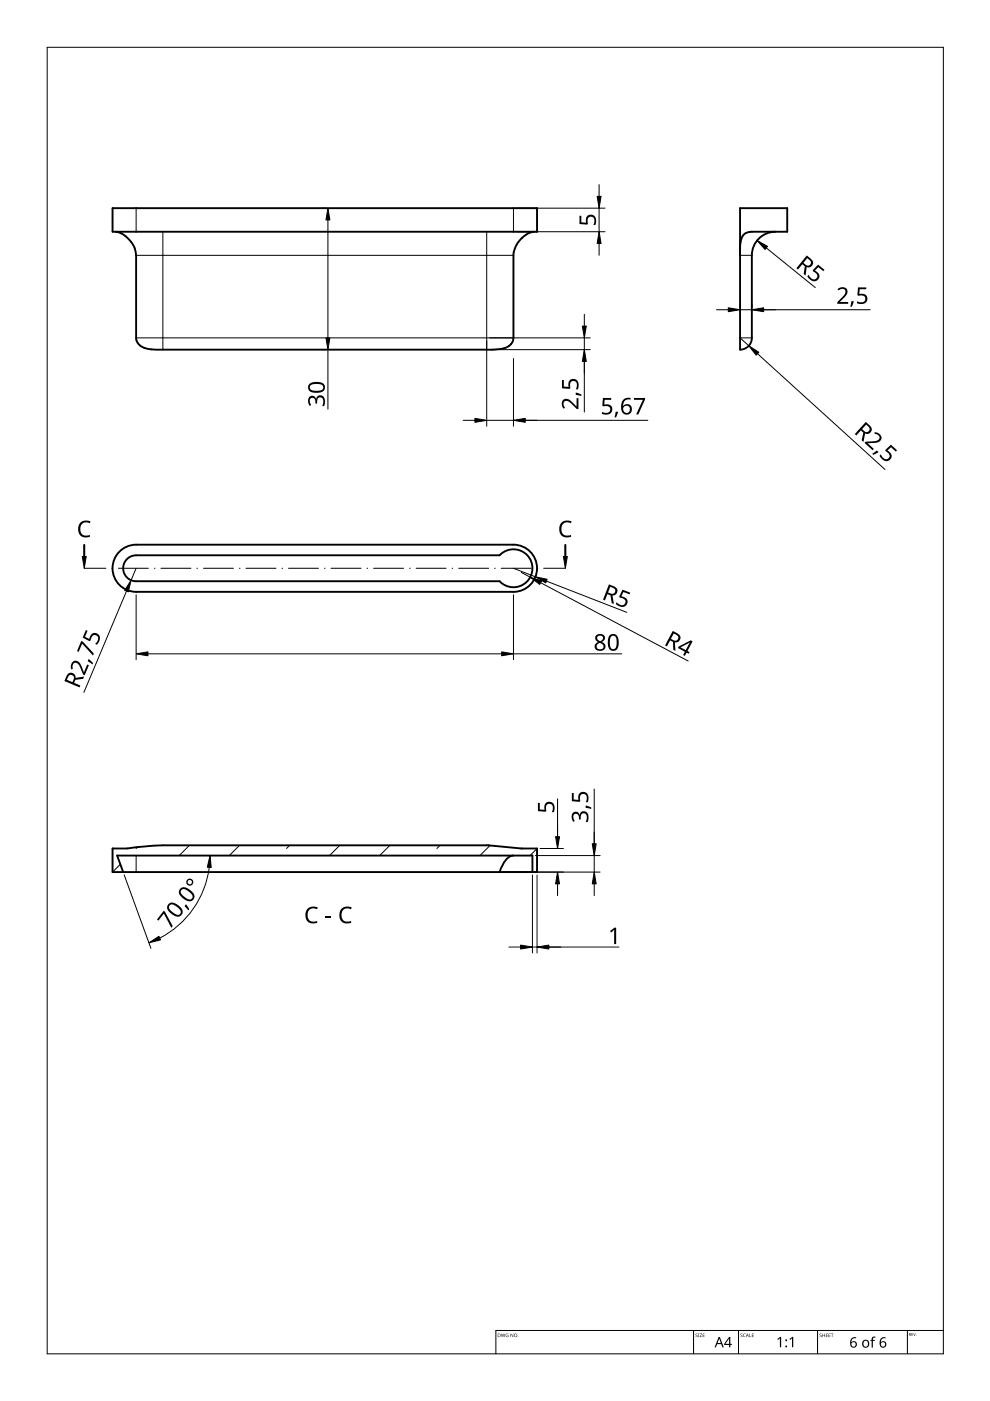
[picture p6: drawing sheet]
<svg xmlns="http://www.w3.org/2000/svg" width="210mm" height="297mm" viewBox="0 0 210 297" stroke-linecap="round" stroke-linejoin="round" font-family="sans-serif">
<path d="M23.9 44.1h90v5h-90zM113.2 49.1a5.6 5.6 0 0 0-4.3 5v17.5a2.72 2.72 0 0 1-3 2.4l-2.2 .1h-70.2a5.2 5.2 0 0 1-4.1-1.2l-.4-.6-.1-.7v-17.5a5.7 5.7 0 0 0-4.4-5M164.4 49.1a5 5 0 0 0-5 5v17.5a2.5 2.5 0 0 1-2.5 2.5v-30h10v5h-7.4a2.29 2.29 0 0 0-2.5 2.6l-.1 2.4M25 117.3a5 5 0 0 1 3.9-1.8h80a5 5 0 0 1 5 5 5 5 0 0 1-5 5h-80a5 5 0 0 1-4.6-2.9 5 5 0 0 1 .7-5.3zM26.7 118.8a2.74 2.74 0 0 1 2.2-1.1h77a4 4 0 0 1 5.8-.1 4 4 0 0 1 0 5.8 4 4 0 0 1-5.8-.2h-77a2.75 2.75 0 0 1-2.5-1.5 2.75 2.75 0 0 1 .3-2.9zM23.9 179.9h3.1l3.3-.4 4.2-.3h69.1l6.9 .7h3.4v5h-90zM26.1 184.9l-1.3-3.5h88.1v3.5M108.9 181.4a3.5 3.5 0 0 0-2.6 2.6l-.4 .9" fill="none" stroke="#000" stroke-width=".4"/>
<path d="M28.9 54.1h80M28.9 44.1v5M34.5 49.1v25M103.2 49.1v25M108.9 44.1v5M156.9 54.1h2.5M28.9 71.6h80M156.9 71.6h2.5M28.9 181.4v3.5" fill="none" stroke="#000" stroke-width=".21"/>
<path d="M29.1 179.6l-.2 .3M40.2 179.2l-2.2 2.2M50.8 179.2l-2.2 2.2M61.4 179.2l-.7 .7M72 179.2l-2.1 2.2M82.7 179.2l-2.2 2.2M93.3 179.2l-.7 .7M103.9 179.3l-2.1 2.1M113.9 179.9l-1.5 1.5M25.5 183.2l-1.6 1.7" fill="none" stroke="#000" stroke-width=".21"/>
<path d="M10 10h190v277h-190z" fill="none" stroke="#000" stroke-width=".21"/>
<path d="M147.1 282.1v4.9M156.6 282.1v4.9M173.3 282.1v4.9M192.4 282.1v4.9M200 282.1h-94.9v4.9" fill="none" stroke="#000" stroke-width=".21"/>
<g fill="#000">
<path d="M106.2 282.8l.2 .6 .2-.6 .3 .6 .2-.6-.2 .7-.2-.6-.3 .6zM107.3 282.8h.5l-.4 .1-.1 .2 .3 .3h.1v-.2l-.1-.1h.2v.4l-.5-.1zM108.2 282.8l.5 .6 .1-.6v.7l-.5-.6-.1 .6zM147.5 282.8h.4l-.3 .1 .1 .2a.23 .23 0 0 1 .2 .3 .23 .23 0 0 1-.4 0 .18 .18 0 0 0 .2 .1 .18 .18 0 0 0 0-.3l-.2-.2zM148 282.8h.3v.7h-.3zM148.4 282.8h.4l-.3 .6 .4 .1h-.5l.3-.7zM149 282.8h.4h-.3v.3h.3h-.3v.3l.3 .1h-.4zM157 282.8h.4l-.3 .1 .1 .2a.23 .23 0 0 1 .2 .3 .23 .23 0 0 1-.4 0 .18 .18 0 0 0 .2 .1 .18 .18 0 0 0 .1-.3l-.3-.2zM157.6 282.8h.4a.29 .29 0 0 0-.4 .4 .29 .29 0 0 0 .5 .2h-.5zM158.9 282.8l.1 .6 .3 .1h-.4zM159.4 282.8h.4h-.3v.3h.3h-.3v.3l.3 .1h-.4zM164.8 283.9l.6-.4h.2v2.1h-.2v-1.9l-.5 .4z"/>
<path d="M167.4 283.9l.6-.4h.2v2.1h-.3v-1.9l-.4 .4zM173.8 282.8h.4l-.3 .1 .1 .2a.23 .23 0 0 1 .2 .3 .25 .25 0 0 1-.5 0 .18 .18 0 0 0 .3 .1 .18 .18 0 0 0 0-.3l-.2-.2zM174.4 282.8v.3h.4l.1-.3v.7l-.1-.4h-.4v.4zM175.1 282.8h.4h-.3v.3h.3h-.3v.3l.3 .1h-.4zM175.7 282.8h.4h-.3v.3h.3h-.3v.3l.3 .1h-.4zM176.2 282.8h.5h-.2v.7l-.1-.7zM184.9 283.5l.8-.1-.1 .2h-.4l-.1 .2v.3h.4v.2h-.4v1.4h-.3v-1.4h-.3l.3-.2zM193.3 282.6h.3l-.3 .1v.2h.3l-.3 .1v.2h.3h-.3zM193.6 282.6l.3 .6 .3-.6-.3 .6z"/>
<path d="M105.5 282.8l.6 .1-.1 .5-.5 .1zM105.6 282.8v.6h.3l.1-.4z"/>
<path d="M108.9 283.1a.4 .4 0 0 1 .8 0 .4 .4 0 0 1-.8 0zM109.1 283.1a.27 .27 0 0 0 .5 0 .27 .27 0 0 0-.5 0z"/>
<path d="M152.4 283.5h.2l.9 2.2h-.3l-.3-.7h-.8l-.3 .7h-.3zM152.5 283.8l-.4 .9h.7z"/>
<path d="M154.6 283.5h.2v1.4h.4v.3h-.4v.5h-.2v-.5h-1.1v-.3zM154.6 283.8l-.8 1.1h.8z"/>
<path d="M158.4 282.8l.4 .7-.2-.2h-.3l-.2 .2zM158.5 282.8l-.2 .4h.3z"/>
<path d="M180.6 283.7l.3-.2a.38 .38 0 0 1 .6 .3 .74 .74 0 0 0-1 .8 .7 .7 0 0 1 1.1 .2 .7 .7 0 0 1-.4 1 .7 .7 0 0 1-.9-.6v-.9zM180.5 285a.48 .48 0 0 0 .9 0 .48 .48 0 0 0-.9 0z"/>
<path d="M183 284.3a.82 .82 0 0 1 1.2 0 .82 .82 0 0 1-.2 1.3 .82 .82 0 0 1-1.2-.5zM183.3 284.4a.6 .6 0 0 0-.2 .8 .6 .6 0 0 0 .8 .2l.1-.4a.53 .53 0 0 0-.1-.6 .53 .53 0 0 0-.6 0z"/>
<path d="M186.8 283.7l.3-.2a.38 .38 0 0 1 .7 .3 .74 .74 0 0 0-1 .8 .7 .7 0 0 1 1.1 .2 .7 .7 0 0 1-.5 1 .7 .7 0 0 1-.9-.6v-.9zM186.7 285a.5 .5 0 0 0 1 0 .5 .5 0 0 0-1 0z"/>
<path d="M192.7 282.6h.2a.17 .17 0 0 1 .2 .2 .17 .17 0 0 1-.1 .2l.2 .2-.3-.2-.2 .2zM192.8 282.7v.2h.2v-.2z"/>
<circle cx="109.9" cy="283.4" r=".07"/>
<circle cx="166.7" cy="285.5" r=".2"/>
<circle cx="166.7" cy="284.2" r=".2"/>
<circle cx="194.3" cy="283.2" r=".05"/>
</g>
<g fill="none" stroke="#000" stroke-width=".21">
<path d="M17.9 120.5h4.5M23.7 120.5h.1M25.1 120.5h6.4M32.7 120.5h.2M34.1 120.5h6.4M41.7 120.5h.2M43.1 120.5h6.4M50.8 120.5h.1M52.2 120.5h6.3M59.8 120.5h.1M61.2 120.5h6.3M68.8 120.5h.1"/>
<path d="M70.2 120.5h6.3M77.8 120.5h.1M79.2 120.5h6.4M86.8 120.5h.2M88.2 120.5h6.4M95.9 120.5h.1M97.2 120.5h6.4M104.9 120.5h.1M106.3 120.5h6.3M113.9 120.5h.1M115.3 120.5h4.6"/>
</g>
<path d="M17.8 115.5h.2v2.5h-.2zM17.4 118h.9l-.4 2.5zM119.8 115.5h.2v2.5h-.2zM119.4 118h.9l-.4 2.5z" fill="#000" stroke="#000" stroke-width=".21"/>
<path d="M17 110.8a1.95 1.95 0 0 1 2.2-.2l-.2 .3a1.36 1.36 0 0 0-1.6 .2 1.36 1.36 0 0 0-.3 1.7 1.32 1.32 0 0 0 2 .6v.4a1.77 1.77 0 0 1-2.1-.3 1.77 1.77 0 0 1-.3-2.1zM119 110.8a1.95 1.95 0 0 1 2.2-.2l-.2 .3a1.36 1.36 0 0 0-1.6 .2 1.36 1.36 0 0 0-.3 1.7 1.32 1.32 0 0 0 2 .6v.4a1.77 1.77 0 0 1-2.1-.3 1.77 1.77 0 0 1-.3-2.1z" fill="#000"/>
<g fill="#000">
<path d="M122.9 45.8h.4v1.3l1 .1a1.17 1.17 0 0 1 .9-1.7 1.17 1.17 0 0 1 1.2 1.6l-.2 .6h-.4a1.03 1.03 0 0 0-.5-1.8 .93 .93 0 0 0-.7 1.5l-.1 .2-1.6-.1zM173.5 56.1l1.3 1.1-.2 .3-1.1-.9-.7 .8a1.17 1.17 0 0 1 .7 1.8 1.17 1.17 0 0 1-1.9-.1l-.4-.5 .2-.3a1.03 1.03 0 0 0 1.7 .7 .93 .93 0 0 0-.7-1.5l-.1-.2zM177.6 61.3a1.16 1.16 0 0 1 1.3-.4 1.16 1.16 0 0 1 .8 1.1l-.3 .7-1.3 1.3h1.7v.4h-2.3v-.3l1.1-1.2a.98 .98 0 0 0 .3-1.6h-.5l-.6 .3zM180.5 63.9h.5l-.4 1.1h-.3zM181.9 60.9h1.8v.4h-1.4l-.1 1a1.17 1.17 0 0 1 1.7 1 1.17 1.17 0 0 1-1.6 1.2l-.6-.2v-.4a1.03 1.03 0 0 0 1 .3 1.03 1.03 0 0 0 .8-.9 .93 .93 0 0 0-1.5-.6l-.2-.1zM65.6 84.2a.85 .85 0 0 1 .8-.3 .85 .85 0 0 1 .6 .7 .93 .93 0 0 1 1.1-.8 .93 .93 0 0 1 .8 1l-.2 1.3h-.4a1.24 1.24 0 0 0-.3-1.8 .71 .71 0 0 0-.8 .9v.4h-.3a.81 .81 0 0 0-.1-.9 .81 .81 0 0 0-.8-.3 1.02 1.02 0 0 0 0 1.5l-.3 .2a1.65 1.65 0 0 1-.1-1.9zM119.2 80.6h.3v1.4h1.1a1.17 1.17 0 0 1 .9-1.7 1.17 1.17 0 0 1 1.2 1.6l-.2 .6h-.4a1.03 1.03 0 0 0-.5-1.7 .93 .93 0 0 0-.7 1.4l-.1 .3-1.6-.2zM122.1 83.3l1.2 .3v.4l-1.2-.3zM119.4 84.8a1.5 1.5 0 0 1 2.1 .6l.7 .8v-1.8h.4v2.3h-.3l-1.1-1.1a.98 .98 0 0 0-1.7-.2v.4l.3 .6-.3 .3a1.47 1.47 0 0 1-.1-1.9zM127.8 84.4h1.8v.4h-1.4l-.1 1a1.17 1.17 0 0 1 1.7 .9 1.17 1.17 0 0 1-1.6 1.2l-.6-.2v-.4a1.03 1.03 0 0 0 1.8-.5 .93 .93 0 0 0-1.5-.6l-.2-.2zM130.5 87.3l.5 .1-.4 1.1h-.3zM134.4 84.4h2.4v.3l-1.5 3.2h-.4l1.4-3.1h-1.9z"/>
<path d="M185.4 91.6a1.16 1.16 0 0 1 1.3 .6 1.16 1.16 0 0 1-.2 1.4l-.7 .3-1.8 .1 1.3 1.2-.3 .3-1.7-1.6 .2-.3h1.6a.98 .98 0 0 0 1.3-1.1l-.3-.3-.7-.2zM184.9 96.2l1-.7 .4 .3-1.1 .6zM186.8 96.3a1.03 1.03 0 0 0 1.6 .8 .93 .93 0 0 0-.6-1.4l-.1-.3 1.2-1.1 1.3 1.2-.3 .2-1-.9-.7 .7a1.17 1.17 0 0 1 .6 1.9 1.17 1.17 0 0 1-2-.2l-.3-.6zM18.8 139.8l.9 .8-.1 .3-1-.7zM18.2 133.6l.4 .1-.6 1.3 .9 .5a1.17 1.17 0 0 1 1.6-1.2 1.17 1.17 0 0 1 .4 1.9l-.4 .5-.3-.2a1.03 1.03 0 0 0 .2-1.8 .93 .93 0 0 0-1.2 1.1l-.2 .2-1.5-.8zM17.2 135.9l.3 .1 2.4 2.6-.2 .4-2.3-2.5-.7 1.7-.4-.1zM132 125l1.6 .7-.1 .3-1.3-.5-.5 .9a1.17 1.17 0 0 1 1.3 1.5 1.17 1.17 0 0 1-1.9 .6l-.5-.4 .1-.4a1.03 1.03 0 0 0 1.9 .1 .93 .93 0 0 0-1.2-1.1l-.1-.2zM15.4 140.4a1.13 1.13 0 0 1 1.8 .7l.6 1.4 .7-1.6 .3 .1-.8 2.2-.4-.2-.6-1.4a.98 .98 0 0 0-1.4-.9l-.2 .4v.7l-.3 .1-.1-.9zM114.1 170.2h.3v1.4l1.1 .1a1.17 1.17 0 0 1 .9-1.7 1.17 1.17 0 0 1 1.2 1.6l-.2 .6h-.4a1.03 1.03 0 0 0 .3-1.1 1.03 1.03 0 0 0-.8-.7 .93 .93 0 0 0-.7 1.5l-.1 .2-1.6-.1zM121.4 172.4a.85 .85 0 0 1 .9-.3 .85 .85 0 0 1 .6 .7 .93 .93 0 0 1 1-.8 .93 .93 0 0 1 .9 1l-.2 1.3h-.4a1.24 1.24 0 0 0-.3-1.8 .71 .71 0 0 0-.8 .9v.4h-.3a.81 .81 0 0 0-.1-.9 .81 .81 0 0 0-.8-.3 1.02 1.02 0 0 0 0 1.5l-.3 .2a1.65 1.65 0 0 1-.2-1.9zM121.2 168.1h.4v1.4l1 .1a1.17 1.17 0 0 1 1-1.7 1.17 1.17 0 0 1 1.2 1.6l-.2 .6h-.4a1.03 1.03 0 0 0 .3-1 1.03 1.03 0 0 0-.8-.8 .93 .93 0 0 0-.7 1.5l-.1 .2-1.7-.1zM124.2 170.8l1.2 .4v.3l-1.2-.2z"/>
<path d="M34.7 193.1l.3 .2 1.6 3-.3 .4-1.6-3-1.1 1.5-.3-.2zM39.4 191.7l.7 1.1-.2 .2-.8-.9zM65.2 192.7a1.95 1.95 0 0 1 2.2-.3l-.2 .4a1.36 1.36 0 0 0-1.7 .1 1.36 1.36 0 0 0-.2 1.7 1.32 1.32 0 0 0 2 .7v.4a1.77 1.77 0 0 1-2.1-.4 1.77 1.77 0 0 1-.3-2zM69 194.2h1.2v.4h-1.2zM72.4 192.7a1.95 1.95 0 0 1 2.2-.3l-.2 .4a1.36 1.36 0 0 0-1.7 .1 1.36 1.36 0 0 0-.2 1.7 1.32 1.32 0 0 0 1.9 .7v.4a1.77 1.77 0 0 1-2-.4 1.77 1.77 0 0 1-.3-2zM129.3 197.4l1-.7h.3v3.5h-.4v-3.1l-.6 .6z"/>
<path d="M171.1 54.2l.7 .6a1 1 0 0 1 .5 1.3 1 1 0 0 1-1.3 .5l-.2 1.8-.4-.3 .2-1.6-.5-.5-.9 1.1-.3-.2zM171.2 54.7l-.9 1 .4 .4a.67 .67 0 0 0 1.1 0 .67 .67 0 0 0-.3-1.1z"/>
<path d="M65.6 81.4a2.59 2.59 0 0 1 3.2 .2 1.22 1.22 0 0 1-.2 1.3 1.22 1.22 0 0 1-1.3 .4 1.53 1.53 0 0 1-2-1zM65.9 81.7a.75 .75 0 0 0 0 .9 .75 .75 0 0 0 .9 .2h1a.69 .69 0 0 0 .7-.7 .69 .69 0 0 0-.8-.6h-1.2z"/>
<path d="M132.2 84.7l.5-.3 .6-.1 .4 .1v.3a1.18 1.18 0 0 0-1.6 1.4 1.08 1.08 0 0 1 1.6-.1 1.08 1.08 0 0 1 0 1.6 1.22 1.22 0 0 1-1.5 .1 1.22 1.22 0 0 1-.5-1.3l.1-.9zM132.1 86.8a.76 .76 0 0 0 1.5 0 .76 .76 0 0 0-1.5 0z"/>
<path d="M183.6 89.5l.7 .6a1 1 0 0 1 .4 1.3 1 1 0 0 1-1.3 .5l-.3 1.8-.4-.3 .3-1.7-.5-.4-.9 1-.4-.3zM183.7 90l-.9 1 .4 .3a.67 .67 0 0 0 1 .1 .67 .67 0 0 0-.2-1z"/>
<path d="M126.3 134.8a1.03 1.03 0 0 1 1.3-.4 1.03 1.03 0 0 1 .6 1.2l-.6 .5a1 1 0 0 1 .7 1.3 1 1 0 0 1-1.3 .6 .94 .94 0 0 1-.9-.9 .94 .94 0 0 1 .7-1l-.2-.1a.88 .88 0 0 1-.3-1.2zM126.5 137a.7 .7 0 0 0 1.4 0 .7 .7 0 0 0-1.4 0zM126.6 135.3a.6 .6 0 0 0 1.2 0 .6 .6 0 0 0-1.2 0z"/>
<path d="M129.1 123.9l.9 .3a1 1 0 0 1 .9 1.1 1 1 0 0 1-1.1 .9l.4 1.9-.5-.2-.3-1.7-.6-.2-.5 1.3-.4-.2zM129.4 124.4l-.5 1.2 .5 .2a.67 .67 0 0 0 1-.3 .67 .67 0 0 0-.5-.9z"/>
<path d="M129.3 134.7a1.16 1.16 0 0 1 1.3-.1 1.16 1.16 0 0 1 .6 1.2 1.69 1.69 0 0 1-1 2.2 1.27 1.27 0 0 1-1.3-1.6l.1-1.1zM129.6 135a2.16 2.16 0 0 0 .2 2.6 .82 .82 0 0 0 .9-1 1.35 1.35 0 0 0-.7-1.8z"/>
<path d="M142.6 133.8l.9 .4a1 1 0 0 1 .8 1.2 1 1 0 0 1-1.2 .8l.1 1.8-.4-.2-.1-1.7-.6-.3-.7 1.2-.4-.2zM142.9 134.3l-.7 1.1 .5 .3a.67 .67 0 0 0 1-.2 .67 .67 0 0 0-.4-1z"/>
<path d="M143.9 137.1l2.6-1.3 .4 .2-1.1 2 .4 .3-.2 .3-.4-.2-.4 .7-.4-.2 .4-.7-1.5-.8zM144.3 137.2l1.1 .6 .9-1.6z"/>
<path d="M14.5 142.8a.98 .98 0 0 1 1 0 .98 .98 0 0 1 .5 .9l1.8-.3-.2 .5-1.6 .2-.3 .7 1.3 .5-.1 .4-3.2-1.3zM14.7 143.2l-.5 .9 1.2 .5 .2-.4a.66 .66 0 0 0-.1-.9 .66 .66 0 0 0-.8-.1z"/>
<path d="M35.7 191.7a1.58 1.58 0 0 1 2.3 .4 1.2 1.2 0 0 1 .8 1.1 1.2 1.2 0 0 1-.8 1.1 2.59 2.59 0 0 1-2.6-2.1zM35.9 192a1.34 1.34 0 0 0 1 1.6l.3 .2a.69 .69 0 0 0 1-.1 .69 .69 0 0 0-.2-1 1.9 1.9 0 0 0-1.9-.8z"/>
<path d="M39.5 187a.75 .75 0 0 1 1.5 0 .75 .75 0 0 1-1.5 0zM39.8 187a.46 .46 0 0 0 .9 0 .46 .46 0 0 0-.9 0z"/>
<path d="M38.2 188.4a1.58 1.58 0 0 1 2.3 .4 1.2 1.2 0 0 1 .7 1.1 1.2 1.2 0 0 1-.7 1.2 2.59 2.59 0 0 1-2.6-2.1zM38.4 188.7a1.34 1.34 0 0 0 1 1.7l.3 .1a.69 .69 0 0 0 1 0 .69 .69 0 0 0-.2-1 1.91 1.91 0 0 0-1.9-.9z"/>
</g>
<g fill="none" stroke="#000" stroke-width=".21">
<path d="M127 39.1v2.5M68.3 44.1h.6M69.5 46.6v25M109.5 44.1h18.8M109.5 49.1h18.8M127 44.1v5M127 51.6v2.5M160.5 51l12.4 10M68.3 74.1h.6M69.5 74.1v12.6M103.2 72.3v18.1M103.8 71.6h21.3"/>
<path d="M103.8 74.1h21.3M108.9 76v14.4M123.9 66.6v2.5M123.9 71.6v15.8M151.9 65.7h2.5M156.9 64.4v.6M156.9 65.7h27.6M156.9 71.6l1.9 1.7M159.4 64.4v.6M160.6 75l27 24.5M98.2 89.1h2.5M103.2 89.1h34.2"/>
<path d="M26.8 125.3l-9 21.5M28.9 126.1v13.8M28.9 120.5l-1.1 2.5M31.4 138.6h75M108.9 126.1v13.8M108.9 138.6h22.9M108.9 120.5l4.6 1.8M110.5 121.4l1.9 1M114.6 123.5l31.3 16.7M115.9 123.2l17 6.6M114.5 179.9h5M118.2 169.4v10.5"/>
<path d="M126 167.3v17.6M26.3 185.5l5.7 15.6M44.4 183.9a19.7 19.7 0 0 1-10.5 15M106.6 184.9h20.6M112.9 185.5v16.5M113.5 181.4h13.7M113.9 185.5v16.5M118.2 187.4v2.5M126 187.4v2.5M107.9 200.8h2.5M112.9 200.8h18.3"/>
</g>
<g fill="#000" stroke="#000" stroke-width=".21">
<path d="M69.5 44.1l.4 2.5h-.8zM127 49.1l.4 2.5h-.8zM126.6 41.6h.8l-.4 2.5zM160.5 51l2.2 1.2-.5 .7zM69.1 71.6h.8l-.4 2.5zM123.9 74.1l.4 2.5h-.8zM123.5 69.1h.8l-.4 2.5zM154.4 65.3l2.5 .4-2.5 .4zM158.8 73.3l2.1 1.4-.6 .6zM159.4 65.7l2.5-.4v.8zM100.7 88.7l2.5 .4-2.5 .4zM108.9 89.1l2.5-.4v.8z"/>
<path d="M27.8 123l-.6 2.5-.8-.3zM28.9 138.6l2.5-.4v.8zM106.4 138.2l2.5 .4-2.5 .4zM112.4 122.4l2.4 .8-.4 .7zM113.5 122.3l2.5 .5-.3 .8zM117.8 177.4h.8l-.4 2.5zM125.6 178.9h.8l-.4 2.5zM31.6 199.9l2.1-1.4 .3 .8zM44.5 181.4l.3 2.5h-.8zM118.2 184.9l.4 2.5h-.8zM126 184.9l.4 2.5h-.8zM110.4 200.4l2.5 .4-2.5 .4z"/>
<path d="M113.9 200.8l2.5-.4v.8z"/>
</g>
</svg>
